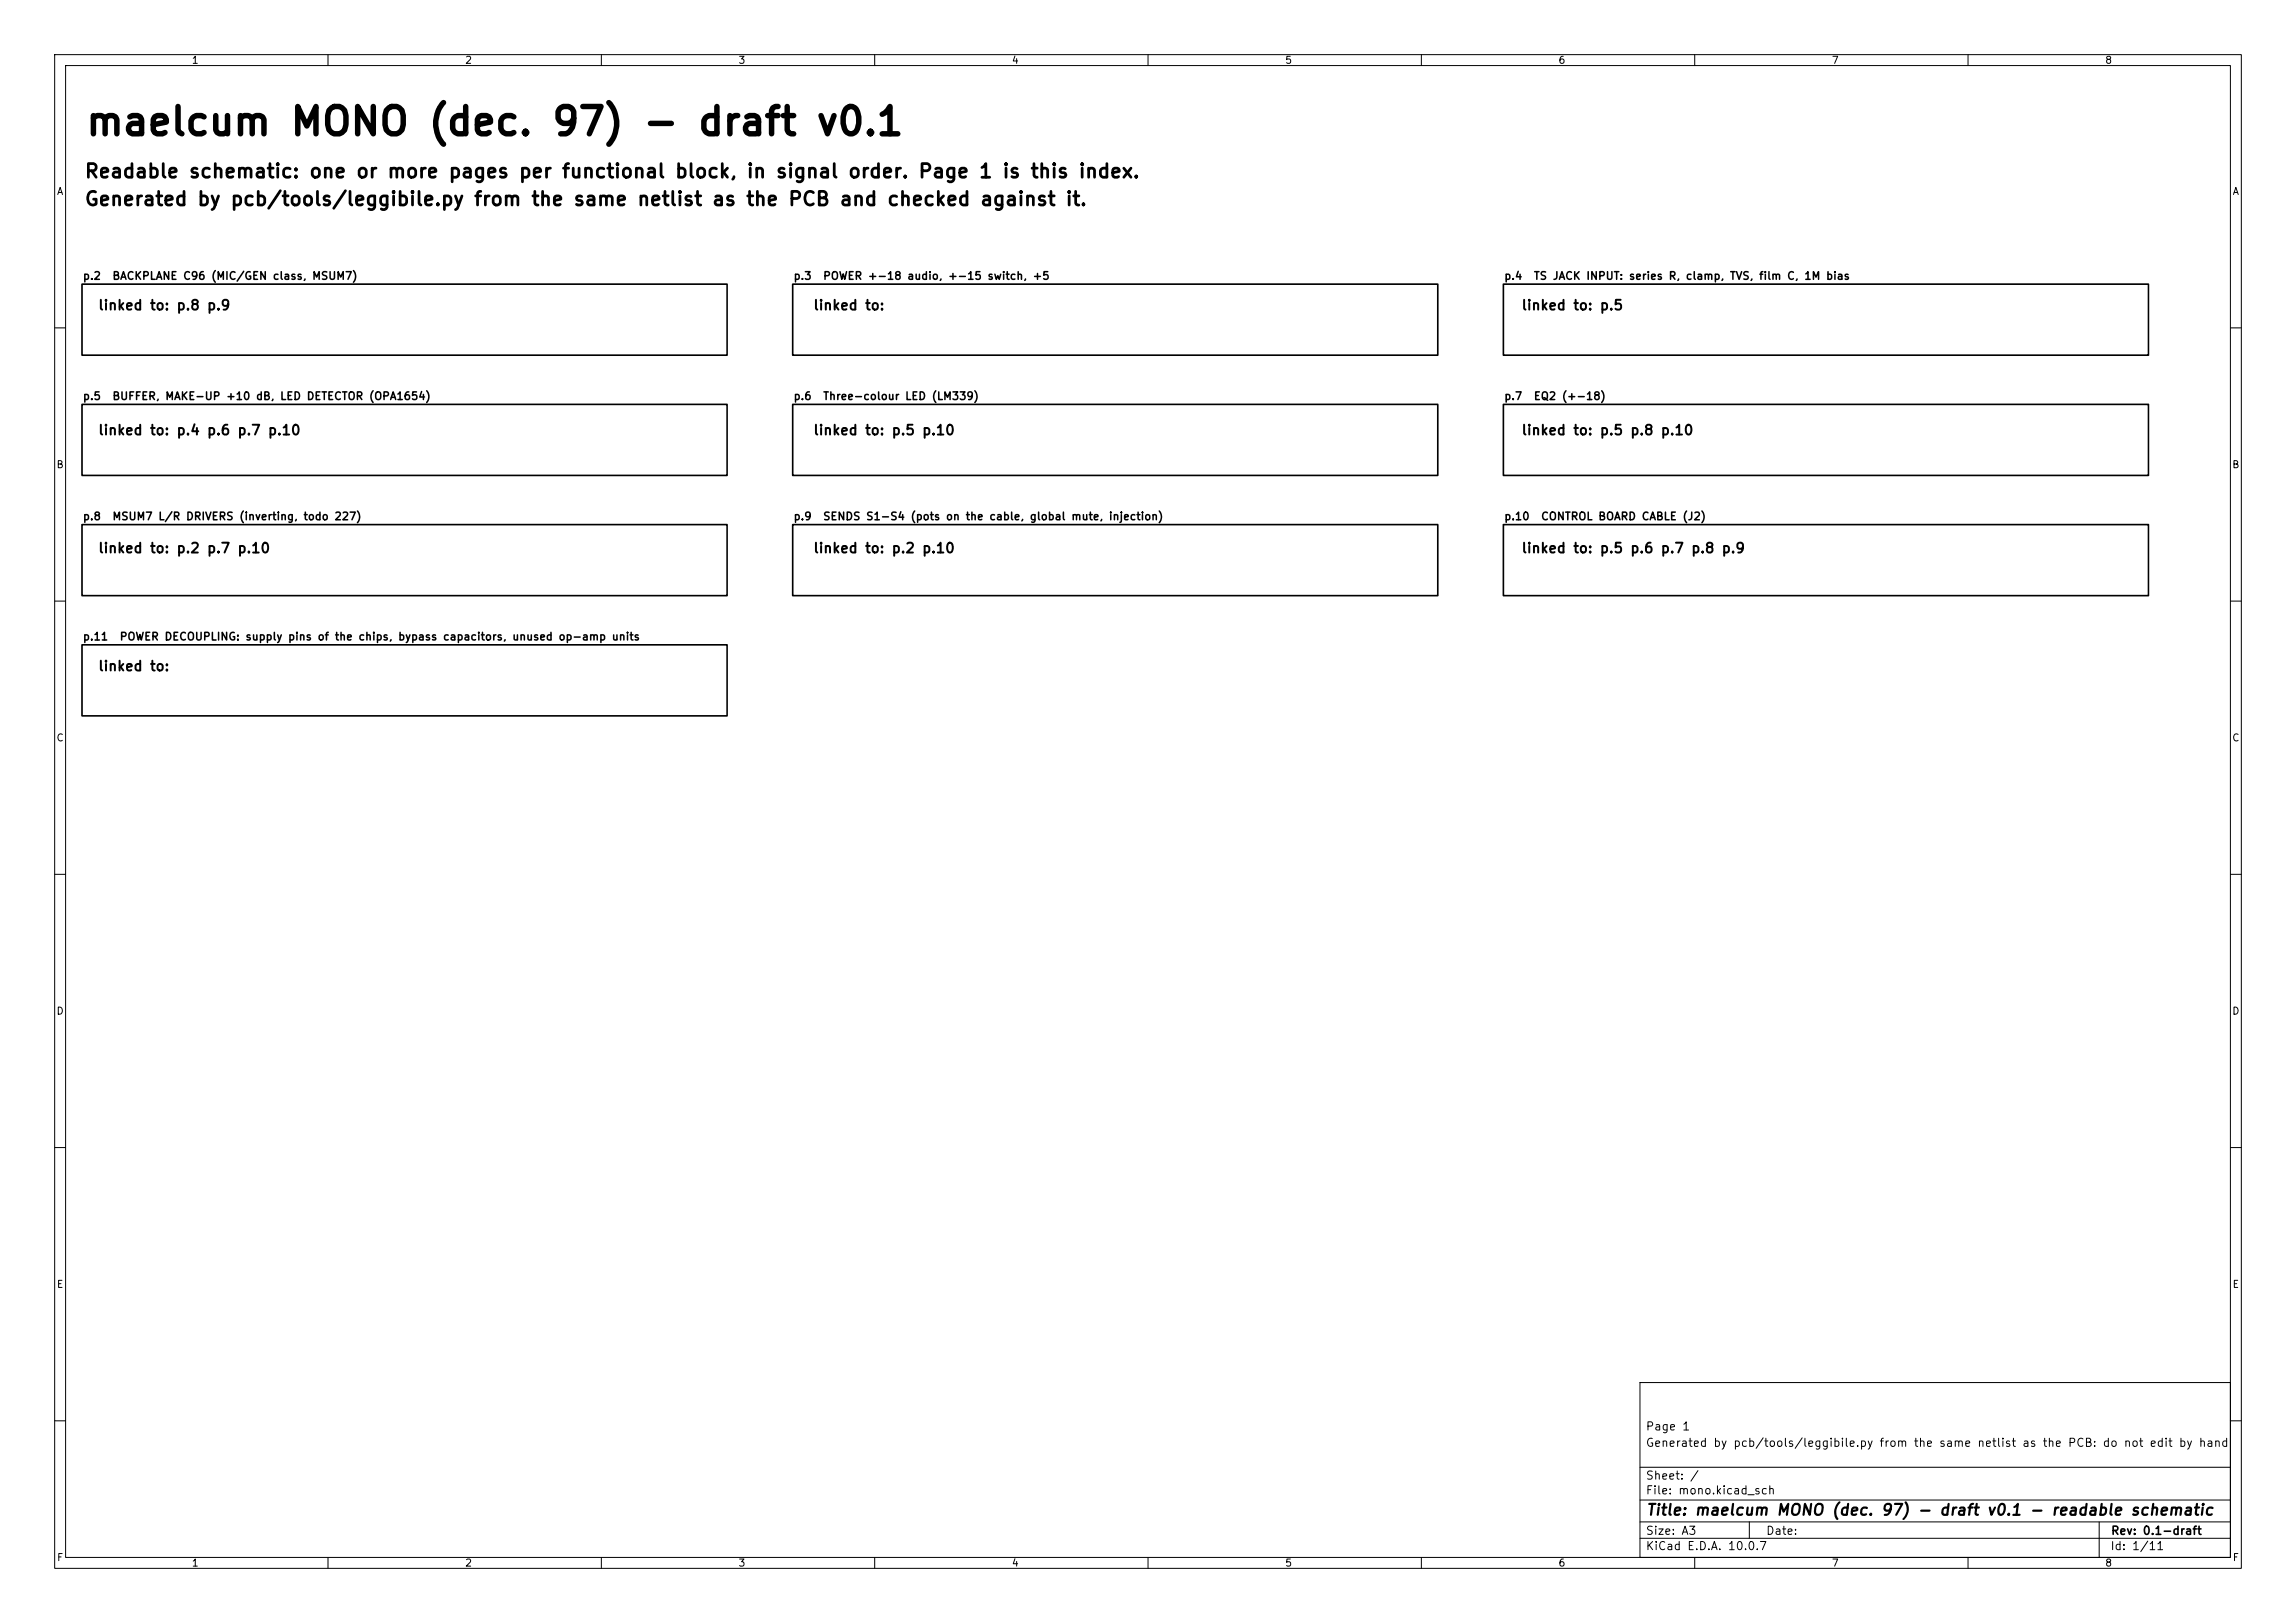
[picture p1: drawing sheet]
<svg xmlns="http://www.w3.org/2000/svg" width="420mm" height="297mm" viewBox="0 0 420 297" stroke-linecap="round" stroke-linejoin="round" font-family="sans-serif">
<defs><g id="words">
<text font-size="5" x="15.4" y="26">maelcum MONO (dec. 97) - draft v0.1</text>
<g font-size="2.5">
<text x="15.3" y="33.2">Readable schematic: one or more pages per functional block, in signal order. Page 1 is this index.</text>
<text x="15.3" y="38.3">Generated by pcb/tools/leggibile.py from the same netlist as the PCB and checked against it.</text>
</g>
<text font-size="2" x="301" y="277.8">Title: maelcum MONO (dec. 97) - draft v0.1 - readable schematic</text>
<g font-size="1.8">
<text x="17.8" y="57.2">linked to: p.8 p.9</text>
<text x="148.6" y="57.2">linked to:</text>
<text x="278.2" y="57.2">linked to: p.5</text>
<text x="17.8" y="80.1">linked to: p.4 p.6 p.7 p.10</text>
<text x="148.6" y="80.1">linked to: p.5 p.10</text>
<text x="278.2" y="80.1">linked to: p.5 p.8 p.10</text>
<text x="17.8" y="101.7">linked to: p.2 p.7 p.10</text>
<text x="148.6" y="101.7">linked to: p.2 p.10</text>
<text x="278.2" y="101.7">linked to: p.5 p.6 p.7 p.8 p.9</text>
<text x="17.8" y="123.2">linked to:</text>
</g>
<g font-size="1.5">
<text x="300.9" y="262.1">Page 1</text>
<text x="300.9" y="265.1">Generated by pcb/tools/leggibile.py from the same netlist as the PCB: do not edit by hand</text>
<text x="300.9" y="273.8">File: mono.kicad_sch</text>
<text x="300.9" y="271.1">Sheet: /</text>
<text x="300.9" y="281.2">Size: A3</text>
<text x="322.9" y="281.2">Date:</text>
<text x="386" y="281.2">Rev: 0.1-draft</text>
<text x="300.9" y="284">KiCad E.D.A. 10.0.7</text>
<text x="385.9" y="284">Id: 1/11</text>
</g>
<g font-size="1.4">
<text x="15" y="51.5">p.2</text>
<text x="20.4" y="51.5">BACKPLANE C96 (MIC/GEN class, MSUM7)</text>
<text x="145" y="51.5">p.3</text>
<text x="150.4" y="51.5">POWER +-18 audio, +-15 switch, +5</text>
<text x="275" y="51.5">p.4</text>
<text x="280.4" y="51.5">TS JACK INPUT: series R, clamp, TVS, film C, 1M bias</text>
<text x="15" y="73.5">p.5</text>
<text x="20.4" y="73.5">BUFFER, MAKE-UP +10 dB, LED DETECTOR (OPA1654)</text>
<text x="145" y="73.5">p.6</text>
<text x="150.4" y="73.5">Three-colour LED (LM339)</text>
<text x="275" y="73.5">p.7</text>
<text x="280.4" y="73.5">EQ2 (+-18)</text>
<text x="15" y="95.5">p.8</text>
<text x="20.4" y="95.5">MSUM7 L/R DRIVERS (inverting, todo 227)</text>
<text x="145" y="95.5">p.9</text>
<text x="150.4" y="95.5">SENDS S1-S4 (pots on the cable, global mute, injection)</text>
<text x="275" y="95.5">p.10</text>
<text x="281.8" y="95.5">CONTROL BOARD CABLE (J2)</text>
<text x="15" y="117.5">p.11</text>
<text x="21.8" y="117.5">POWER DECOUPLING: supply pins of the chips, bypass capacitors, unused op-amp units</text>
</g>
<g font-size="1.3">
<text x="35" y="12">1</text>
<text x="85" y="12">2</text>
<text x="135" y="12">3</text>
<text x="185" y="12">4</text>
<text x="235" y="12">5</text>
<text x="285" y="12">6</text>
<text x="335" y="12">7</text>
<text x="385" y="12">8</text>
<text x="10.3" y="36">A</text>
<text x="408.3" y="36">A</text>
<text x="10.2" y="86">B</text>
<text x="408.2" y="86">B</text>
<text x="10.2" y="136">C</text>
<text x="408.2" y="136">C</text>
<text x="10.2" y="186">D</text>
<text x="408.2" y="186">D</text>
<text x="10.3" y="236">E</text>
<text x="408.3" y="236">E</text>
<text x="10.3" y="286">F</text>
<text x="35" y="287">1</text>
<text x="85" y="287">2</text>
<text x="135" y="287">3</text>
<text x="185" y="287">4</text>
<text x="235" y="287">5</text>
<text x="285" y="287">6</text>
<text x="335" y="287">7</text>
<text x="385" y="287">8</text>
<text x="408.3" y="286">F</text>
</g>
</g></defs>
<g fill="none" stroke="#000" stroke-width=".18">
<path d="M10 10h400v277h-400zM12 12h396v273h-396zM60 10v2M110 10v2M160 10v2M210 10v2M260 10v2M310 10v2M360 10v2M10 60h2M408 60h2M10 110h2"/>
<path d="M408 110h2M10 160h2M408 160h2M10 210h2M408 210h2M300 253h108v32h-108zM10 260h2M300 278.5h108M300 274.5h108M300 268.5h108M320 278.5v3M384 278.5v6.5"/>
<path d="M408 260h2M60 285v2M110 285v2M160 285v2M210 285v2M260 285v2M300 281.5h108M310 285v2M360 285v2"/>
</g>
<path d="M15 52h118v13h-118zM145 52h118v13h-118zM275 52h118v13h-118zM15 74h118v13h-118zM145 74h118v13h-118zM275 74h118v13h-118zM15 96h118v13h-118zM145 96h118v13h-118zM275 96h118v13h-118zM15 118h118v13h-118z" fill="none" stroke="#000" stroke-width=".3"/>
<use href="#words"/>
</svg>
